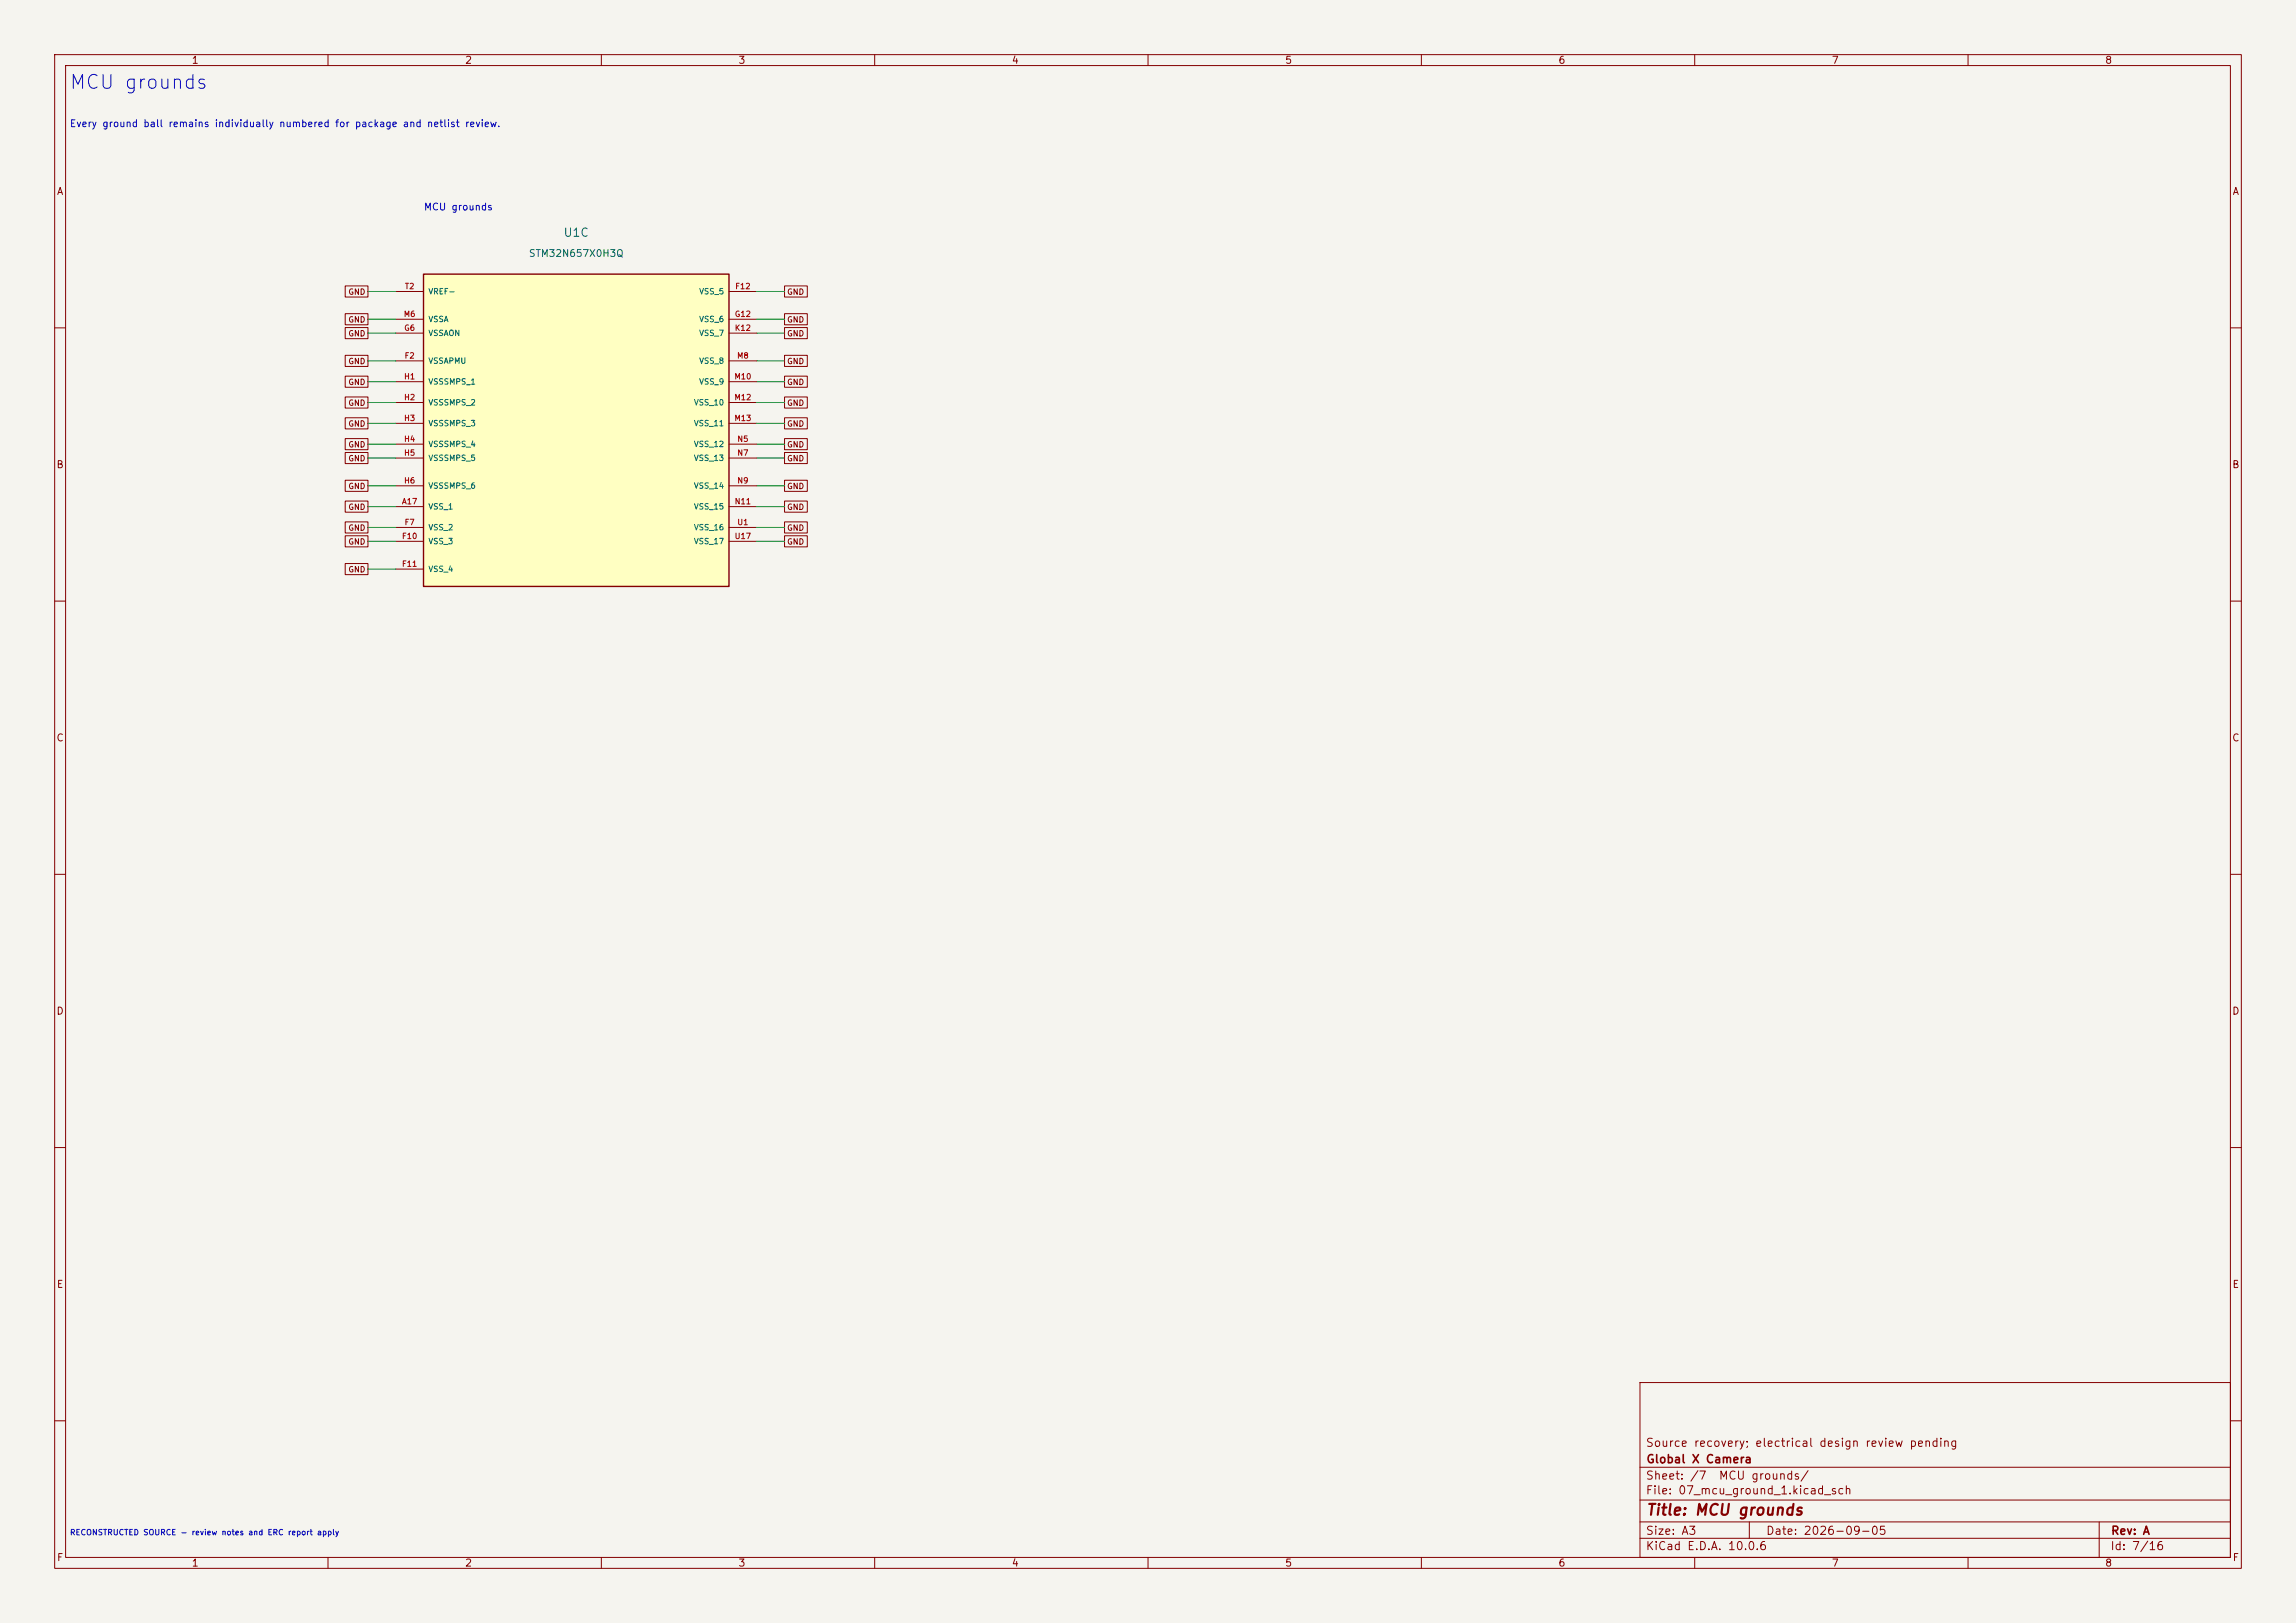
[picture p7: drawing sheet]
<svg xmlns="http://www.w3.org/2000/svg" width="420mm" height="297mm" viewBox="0 0 420 297" stroke-linecap="round" stroke-linejoin="round" font-family="sans-serif">
<defs><g id="words">
<text font-size="2.5" fill="#0000c2" x="12.5" y="16.9">MCU grounds</text>
<text font-size="2" fill="#840000" x="301" y="277.8">Title: MCU grounds</text>
<text font-size="1.5" fill="#006464" x="103" y="43.7">U1C</text>
<g font-size="1.5" fill="#840000">
<text x="300.9" y="265.1">Source recovery; electrical design review pending</text>
<text x="301" y="268.1">Global X Camera</text>
<text x="300.9" y="273.8">File: 07_mcu_ground_1.kicad_sch</text>
<text x="300.9" y="271.1">Sheet: /7</text>
<text x="314.3" y="271.1">MCU grounds/</text>
<text x="300.9" y="281.2">Size: A3</text>
<text x="322.9" y="281.2">Date: 2026-09-05</text>
<text x="386" y="281.2">Rev: A</text>
<text x="300.9" y="284">KiCad E.D.A. 10.0.6</text>
<text x="385.9" y="284">Id: 7/16</text>
</g>
<g font-size="1.3" fill="#840000">
<text x="35" y="12">1</text>
<text x="85" y="12">2</text>
<text x="135" y="12">3</text>
<text x="185" y="12">4</text>
<text x="235" y="12">5</text>
<text x="285" y="12">6</text>
<text x="335" y="12">7</text>
<text x="385" y="12">8</text>
<text x="10.3" y="36">A</text>
<text x="408.3" y="36">A</text>
<text x="10.2" y="86">B</text>
<text x="408.2" y="86">B</text>
<text x="10.2" y="136">C</text>
<text x="408.2" y="136">C</text>
<text x="10.2" y="186">D</text>
<text x="408.2" y="186">D</text>
<text x="10.3" y="236">E</text>
<text x="408.3" y="236">E</text>
<text x="10.3" y="286">F</text>
<text x="35" y="287">1</text>
<text x="85" y="287">2</text>
<text x="135" y="287">3</text>
<text x="185" y="287">4</text>
<text x="235" y="287">5</text>
<text x="285" y="287">6</text>
<text x="335" y="287">7</text>
<text x="385" y="287">8</text>
<text x="408.3" y="286">F</text>
</g>
<g font-size="1.3" fill="#0000c2">
<text x="12.7" y="23.6">Every ground ball remains individually numbered for package and netlist review.</text>
<text x="77.4" y="38.8">MCU grounds</text>
</g>
<text font-size="1.3" fill="#006464" x="96.6" y="47.3">STM32N657X0H3Q</text>
<g font-size="1" fill="#a90000">
<text x="74" y="53.2">T2</text>
<text x="134.4" y="53.2">F12</text>
<text x="73.8" y="58.2">M6</text>
<text x="134.3" y="58.2">G12</text>
<text x="73.8" y="60.8">G6</text>
<text x="73.9" y="65.9">F2</text>
<text x="134.3" y="60.8">K12</text>
<text x="134.7" y="65.9">M8</text>
<text x="73.8" y="69.7">H1</text>
<text x="134.2" y="69.7">M10</text>
<text x="73.8" y="73.5">H2</text>
<text x="73.8" y="77.3">H3</text>
<text x="134.2" y="73.5">M12</text>
<text x="134.2" y="77.3">M13</text>
<text x="73.8" y="81.1">H4</text>
<text x="73.8" y="83.6">H5</text>
<text x="134.8" y="81.1">N5</text>
<text x="134.8" y="83.6">N7</text>
<text x="73.8" y="88.7">H6</text>
<text x="134.8" y="88.7">N9</text>
<text x="73.4" y="92.5">A17</text>
<text x="134.3" y="92.5">N11</text>
<text x="73.4" y="98.9">F10</text>
<text x="73.9" y="96.3">F7</text>
<text x="134.3" y="98.9">U17</text>
<text x="134.8" y="96.3">U1</text>
<text x="73.4" y="104">F11</text>
</g>
<g font-size="1" fill="#840000">
<text x="63.6" y="54.2">GND</text>
<text x="63.6" y="59.3">GND</text>
<text x="143.9" y="54.2">GND</text>
<text x="143.9" y="59.3">GND</text>
<text x="63.6" y="61.8">GND</text>
<text x="143.9" y="61.8">GND</text>
<text x="63.6" y="66.9">GND</text>
<text x="63.6" y="70.7">GND</text>
<text x="143.9" y="66.9">GND</text>
<text x="143.9" y="70.7">GND</text>
<text x="63.6" y="74.5">GND</text>
<text x="143.9" y="74.5">GND</text>
<text x="63.6" y="78.3">GND</text>
<text x="63.6" y="82.1">GND</text>
<text x="143.9" y="78.3">GND</text>
<text x="143.9" y="82.1">GND</text>
<text x="63.6" y="89.7">GND</text>
<text x="63.6" y="84.7">GND</text>
<text x="143.9" y="89.7">GND</text>
<text x="143.9" y="84.7">GND</text>
<text x="63.6" y="93.6">GND</text>
<text x="143.9" y="93.6">GND</text>
<text x="63.6" y="97.4">GND</text>
<text x="63.6" y="99.9">GND</text>
<text x="143.9" y="97.4">GND</text>
<text x="143.9" y="99.9">GND</text>
<text x="63.6" y="105">GND</text>
</g>
<g font-size="1" fill="#006464">
<text x="78.3" y="59.2">VSSA</text>
<text x="78.3" y="54.1">VREF-</text>
<text x="127.8" y="54.1">VSS_5</text>
<text x="127.8" y="59.2">VSS_6</text>
<text x="78.3" y="61.7">VSSAON</text>
<text x="127.8" y="61.7">VSS_7</text>
<text x="78.3" y="66.8">VSSAPMU</text>
<text x="78.3" y="70.6">VSSSMPS_1</text>
<text x="127.8" y="66.8">VSS_8</text>
<text x="127.8" y="70.6">VSS_9</text>
<text x="78.3" y="74.4">VSSSMPS_2</text>
<text x="126.8" y="74.4">VSS_10</text>
<text x="78.3" y="78.2">VSSSMPS_3</text>
<text x="78.3" y="82">VSSSMPS_4</text>
<text x="126.8" y="78.2">VSS_11</text>
<text x="126.8" y="82">VSS_12</text>
<text x="78.3" y="84.6">VSSSMPS_5</text>
<text x="78.3" y="89.7">VSSSMPS_6</text>
<text x="126.8" y="84.6">VSS_13</text>
<text x="126.8" y="89.7">VSS_14</text>
<text x="78.3" y="93.5">VSS_1</text>
<text x="126.8" y="93.5">VSS_15</text>
<text x="78.3" y="97.3">VSS_2</text>
<text x="78.3" y="99.8">VSS_3</text>
<text x="126.8" y="97.3">VSS_16</text>
<text x="126.8" y="99.8">VSS_17</text>
<text x="78.3" y="104.9">VSS_4</text>
</g>
<text font-size="1" fill="#0000c2" x="12.7" y="281.2">RECONSTRUCTED SOURCE - review notes and ERC report apply</text>
</g></defs>
<path d="M0 0h420v297h-420z" fill="#f5f4ef" stroke="#f5f4ef" stroke-width=".18"/>
<g fill="none" stroke="#840000" stroke-width=".18">
<path d="M10 10h400v277h-400zM12 12h396v273h-396zM60 10v2M110 10v2M160 10v2M210 10v2M260 10v2M310 10v2M360 10v2M10 60h2M408 60h2M10 110h2"/>
<path d="M408 110h2M10 160h2M408 160h2M10 210h2M408 210h2M300 253h108v32h-108zM10 260h2M300 278.5h108M300 274.5h108M300 268.5h108M320 278.5v3M384 278.5v6.5"/>
<path d="M408 260h2M60 285v2M110 285v2M160 285v2M210 285v2M260 285v2M300 281.5h108M310 285v2M360 285v2"/>
</g>
<path d="M77.5 50.2h55.8v57.1h-55.8z" fill="#ffffc2"/>
<path d="M77.5 50.2h55.8v57.1h-55.8z" fill="none" stroke="#840000" stroke-width=".25"/>
<g fill="none" stroke="#840000" stroke-width=".18">
<path d="M63.1 52.3h4.2v2.1h-4.2zM63.1 57.4h4.2v2h-4.2zM63.1 59.9h4.2v2.1h-4.2zM72.4 53.3h5.1M72.4 58.4h5.1M133.3 53.3h5.1M133.3 58.4h5.1M143.5 59.9h4.2v2.1h-4.2zM143.5 52.3h4.2v2.1h-4.2zM143.5 57.4h4.2v2h-4.2zM63.1 65h4.2v2.1h-4.2zM63.1 68.8h4.2v2.1h-4.2z"/>
<path d="M63.1 72.6h4.2v2.1h-4.2zM63.1 76.5h4.2v2h-4.2zM72.4 66h5.1M72.4 61h5.1M72.4 69.9h5.1M72.4 73.7h5.1M72.4 77.5h5.1M133.3 66h5.1M133.3 61h5.1M133.3 69.9h5.1M133.3 73.7h5.1M133.3 77.5h5.1"/>
<path d="M143.5 76.5h4.2v2h-4.2zM143.5 65h4.2v2.1h-4.2zM143.5 68.8h4.2v2.1h-4.2zM143.5 72.6h4.2v2.1h-4.2zM63.1 87.9h4.2v2h-4.2zM63.1 91.7h4.2v2h-4.2zM63.1 95.5h4.2v2h-4.2zM63.1 98h4.2v2.1h-4.2zM63.1 80.3h4.2v2h-4.2zM63.1 82.8h4.2v2h-4.2zM72.4 92.7h5.1M72.4 96.5h5.1"/>
<path d="M72.4 99.1h5.1M72.4 81.3h5.1M72.4 83.8h5.1M72.4 88.9h5.1M133.3 92.7h5.1M133.3 96.5h5.1M133.3 99.1h5.1M133.3 81.3h5.1M133.3 83.8h5.1M133.3 88.9h5.1M143.5 91.7h4.2v2h-4.2zM143.5 95.5h4.2v2h-4.2z"/>
<path d="M143.5 98h4.2v2.1h-4.2zM143.5 87.9h4.2v2h-4.2zM143.5 80.3h4.2v2h-4.2zM143.5 82.8h4.2v2h-4.2zM63.1 103.1h4.2v2.1h-4.2zM72.4 104.1h5.1"/>
</g>
<g fill="none" stroke="#009600" stroke-width=".18">
<path d="M67.3 53.3h5.1M67.3 58.4h5.1M138.4 53.3h5.1M138.4 58.4h5.1M67.3 66h5.1M67.3 61h5.1M67.3 69.9h5.1M67.3 73.7h5.1M67.3 77.5h5.1M138.4 66h5.1M138.4 61h5.1M138.4 69.9h5.1"/>
<path d="M138.4 73.7h5.1M138.4 77.5h5.1M67.3 81.3h5.1M67.3 83.8h5.1M67.3 88.9h5.1M67.3 96.5h5.1M67.3 99.1h5.1M67.3 92.7h5.1M138.4 81.3h5.1M138.4 83.8h5.1M138.4 88.9h5.1M138.4 96.5h5.1"/>
<path d="M138.4 99.1h5.1M138.4 92.7h5.1M67.3 104.1h5.1"/>
</g>
<use href="#words"/>
</svg>
